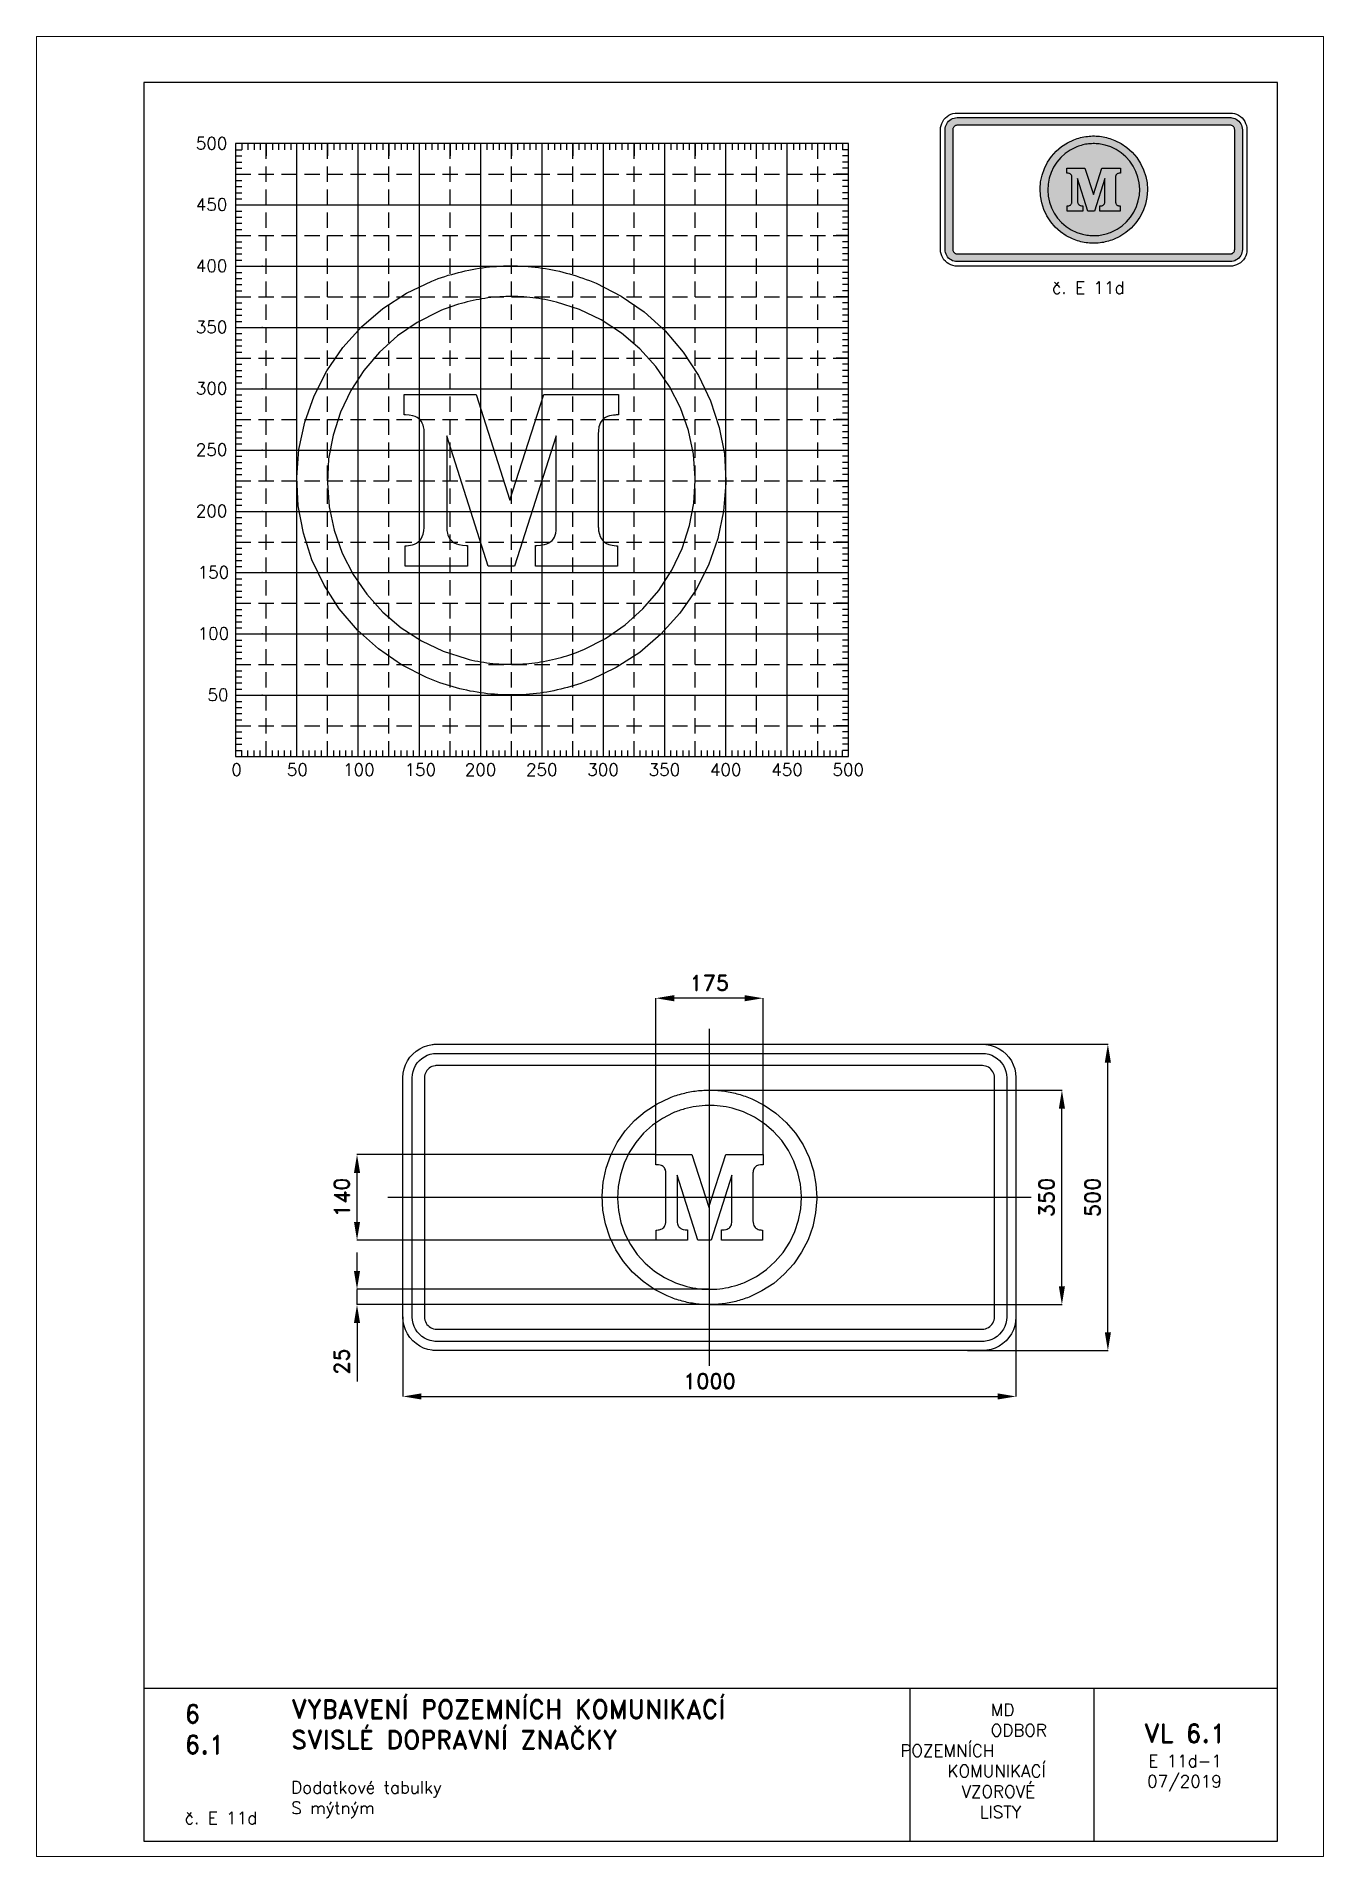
# Paper-space layout 'E 11d-1' of a CAD drawing. Header units: millimetres. Extents: x 0 to 210, y 0 to 297.
# The model-space entities are those that its viewports show. They can reach past a viewport. Long polylines and large blocks are cut down to what shows.
import ezdxf

# ---------------------------------------------------------------- set-up
doc = ezdxf.new("R2010")
doc.units = ezdxf.units.MM
doc.header["$LTSCALE"] = 5
doc.linetypes.add('ČERCHOVANÁX2', pattern=[2, 1, -0.5, 0, -0.5])
doc.linetypes.add('ČÁRKOVANÁX2', pattern=[1.5, 1, -0.5])
for name, color, linetype in [('Kóty', 2, 'Continuous'), ('Pomocná', 2, 'Continuous'), ('Rozpiska', 7, 'Continuous'), ('Značka', 7, 'Continuous')]:
    doc.layers.add(name, color=color, linetype=linetype)
doc.layers.add('Rámeček', color=6, linetype='Continuous', plot=False)
doc.styles.get("Standard").update_dxf_attribs({"font": 'romand.shx', "height": 25})
doc.dimstyles.get("Standard").update_dxf_attribs({"dimtxt": 25, "dimasz": 30, "dimexe": 0.18, "dimexo": 0.0625, "dimgap": 12.5, "dimtad": 1, "dimdec": 0, "dimzin": 0, "dimdsep": 46, "dimtxsty": 'Standard', "dimcen": 0.09, "dimadec": 0, "dimazin": 0, "dimtfac": 1, "dimtdec": 0, "dimtofl": 0, "dimtmove": 0, "dimatfit": 3, "dimfxl": 1, "dimtolj": 1, "dimtzin": 0, "dimarcsym": 0})

psp = doc.layouts.new('E 11d-1')

# ---------------------------------------------------------------- texts
at = {"layer": 'Pomocná', "char_height": 2, "attachment_point": 1}
for s, insert in [('\\pi1.41968;500', (24.59, 280.57)), ('\\pi1.41968;450', (24.59, 270.57)), ('\\pi1.41968;400', (24.59, 260.57)), ('\\pi1.41968;350', (24.59, 250.57)), ('\\pi1.41968;300', (24.59, 240.57)), ('\\pi1.41968;250', (24.59, 230.57)), ('\\pi1.41968;200', (24.59, 220.57)), ('\\pi1.70539;150', (24.59, 210.57)), ('\\pi1.70539;100', (24.59, 200.57)), ('\\pi3.32444;50', (24.59, 190.57)), ('\\pi2.6146;0', (29.18, 178.35)), ('\\pi1.66222;50', (39.19, 178.35)), ('\\pi0.85269;100', (49.18, 178.35)), ('\\pi0.85269;150', (59.21, 178.35)), ('\\pi0.70984;200', (69.18, 178.35)), ('\\pi0.70984;250', (79.17, 178.35)), ('\\pi0.70984;300', (89.16, 178.35)), ('\\pi0.70984;350', (99.18, 178.35)), ('\\pi0.70984;400', (109.17, 178.35)), ('\\pi0.70984;450', (119.18, 178.35)), ('\\pi0.70984;500', (129.17, 178.35))]:
    psp.add_mtext_dynamic_manual_height_columns(s, width=6.5625, gutter_width=100, heights=[0], dxfattribs=dict(at, insert=insert))
at = {"layer": 'Rozpiska', "color": 7, "attachment_point": 1}
for s, width, gutter_width, heights, insert, char_height in [('\\pi5.69048;č. E 11d', 25, 75, [0], (160, 257), 2), ('6', 149.0422, 100, [0], (24.17, 24.77), 3), ('{\\C6;VYBAVENÍ POZEMNÍCH KOMUNIKACÍ\\P}SVISLÉ DOPRAVNÍ ZNAČKY{\\H1.34524x; }', 149.0422, 100, [0], (41.56, 25.56), 3), ('\\pi14.7414;{\\C6;MD\\P\\pi2.36044;}ODBOR POZEMNÍCH{\\H1.57143x; }\\P\\pi7.69378;KOMUNIKACÍ{\\H1.5x; }\\P\\pi9.97949;{\\C6;VZOROVÉ\\H1.47619x; \\H0.67742x;\\P\\pi12.93187;LISTY\\H1.26984x; }', 33.1018, 100, [0], (140.95, 24.95), 2), ('\\pi1.03113;{\\H1.5x;\\C6;VL 6.1\\P\\pi1.74538;\\H0.66667x;E 11d-1\\H1.66666x; \\H0.6x;\\P\\pi1.5549;07/2019\\H1.80159x; }', 16.0623, 100, [0], (179.66, 21.61), 2), ('6.1', 149.0422, 100, [0], (24.17, 19.78), 3), ('{\\C6;Dodatkové tabulky\\P}S mýtným{\\H1.83333x; }', 149.0422, 100, [0], (41.56, 12.29), 2), ('{\\C6;č. E 11d}', 18.3305, 100, [2.67], (24.18, 7.3), 2)]:
    psp.add_mtext_dynamic_manual_height_columns(s, width=width, gutter_width=gutter_width, heights=heights, dxfattribs=dict(at, insert=insert, char_height=char_height))

msp = doc.modelspace()

# ---------------------------------------------------------------- blocks, each defined once
blk = doc.blocks.new('*D0')
at = {"layer": 'Defpoints', "color": 0, "transparency": 16777216}
for p in [(389.6, 250), (650, 250), (421.1, -250)]:
    blk.add_point(p, dxfattribs=at)
at = {"layer": 'Kóty', "color": 0, "lineweight": -2, "transparency": 16777216}
for p, q in [((389.7, 250), (650.2, 250)), ((650, -220), (650, 220)), ((421.2, -250), (650.2, -250))]:
    blk.add_line(p, q, dxfattribs=at)
at = {"layer": 'Kóty', "color": 0, "transparency": 16777216}
for points in [[(645, 220), (655, 220), (650, 250)], [(645, -220), (655, -220), (650, -250)]]:
    blk.add_solid(points, dxfattribs=at)
at = {"layer": 'Kóty', "color": 0, "transparency": 16777216, "insert": (625, 0), "char_height": 25, "attachment_point": 5, "rotation": 90}
blk.add_mtext('\\A1;500', dxfattribs=at)
blk = doc.blocks.new('*D1')
at = {"layer": 'Defpoints', "color": 0, "transparency": 16777216}
for p in [(-1, 175), (575, 175), (1, -175)]:
    blk.add_point(p, dxfattribs=at)
at = {"layer": 'Kóty', "color": 0, "lineweight": -2, "transparency": 16777216}
for p, q in [((-0.9, 175), (575.2, 175)), ((575, -145), (575, 145)), ((1.1, -175), (575.2, -175))]:
    blk.add_line(p, q, dxfattribs=at)
at = {"layer": 'Kóty', "color": 0, "transparency": 16777216}
for points in [[(570, 145), (580, 145), (575, 175)], [(570, -145), (580, -145), (575, -175)]]:
    blk.add_solid(points, dxfattribs=at)
at = {"layer": 'Kóty', "color": 0, "transparency": 16777216, "insert": (550, 0), "char_height": 25, "attachment_point": 5, "rotation": 90}
blk.add_mtext('\\A1;350', dxfattribs=at)
blk = doc.blocks.new('*D2')
at = {"layer": 'Defpoints', "color": 0, "transparency": 16777216}
for p in [(-575, 70), (-87.5, 70), (-86.7, -70)]:
    blk.add_point(p, dxfattribs=at)
at = {"layer": 'Kóty', "color": 0, "lineweight": -2, "transparency": 16777216}
for p, q in [((-87.5625, 70), (-575.18, 70)), ((-575, -40), (-575, 40)), ((-86.7625, -70), (-575.18, -70))]:
    blk.add_line(p, q, dxfattribs=at)
at = {"layer": 'Kóty', "color": 0, "transparency": 16777216}
for points in [[(-580, 40), (-570, 40), (-575, 70)], [(-580, -40), (-570, -40), (-575, -70)]]:
    blk.add_solid(points, dxfattribs=at)
at = {"layer": 'Kóty', "color": 0, "transparency": 16777216, "insert": (-600, 0), "char_height": 25, "attachment_point": 5, "rotation": 90}
blk.add_mtext('\\A1;140', dxfattribs=at)
blk = doc.blocks.new('*D3')
at = {"layer": 'Defpoints', "color": 0, "transparency": 16777216}
for p in [(-575, -175), (-0.8, -150), (1, -175)]:
    blk.add_point(p, dxfattribs=at)
at = {"layer": 'Kóty', "color": 0, "lineweight": -2, "transparency": 16777216}
for p, q in [((-575, -120), (-575, -90)), ((-0.9, -150), (-575.2, -150)), ((0.9, -175), (-575.2, -175)), ((-575, -205), (-575, -300.5))]:
    blk.add_line(p, q, dxfattribs=at)
at = {"layer": 'Kóty', "color": 0, "transparency": 16777216}
for points in [[(-580, -120), (-570, -120), (-575, -150)], [(-580, -205), (-570, -205), (-575, -175)]]:
    blk.add_solid(points, dxfattribs=at)
at = {"layer": 'Kóty', "color": 0, "transparency": 16777216, "insert": (-600, -267.8), "char_height": 25, "attachment_point": 5, "rotation": 90}
blk.add_mtext('\\A1;25', dxfattribs=at)
blk = doc.blocks.new('*D4')
at = {"layer": 'Defpoints', "color": 0, "transparency": 16777216}
for p in [(-87.5625, 325), (-87.5625, 70), (87.5, 70)]:
    blk.add_point(p, dxfattribs=at)
at = {"layer": 'Kóty', "color": 0, "lineweight": -2, "transparency": 16777216}
for p, q in [((-87.5625, 70.0625), (-87.5625, 325.18)), ((57.5, 325), (-57.5625, 325)), ((87.5, 70.0625), (87.5, 325.18))]:
    blk.add_line(p, q, dxfattribs=at)
at = {"layer": 'Kóty', "color": 0, "transparency": 16777216}
for points in [[(-57.5625, 330), (-57.5625, 320), (-87.5625, 325)], [(57.5, 330), (57.5, 320), (87.5, 325)]]:
    blk.add_solid(points, dxfattribs=at)
at = {"layer": 'Kóty', "color": 0, "transparency": 16777216, "insert": (-0.03125, 350), "char_height": 25, "attachment_point": 5}
blk.add_mtext('\\A1;175', dxfattribs=at)
blk = doc.blocks.new('*D5')
at = {"layer": 'Defpoints', "color": 0, "transparency": 16777216}
for p in [(-500, -195), (500, -195), (500, -324.778985)]:
    blk.add_point(p, dxfattribs=at)
at = {"layer": 'Kóty', "color": 0, "lineweight": -2, "transparency": 16777216}
for p, q in [((-500, -195.0625), (-500, -324.958985)), ((500, -195.0625), (500, -324.958985)), ((-470, -324.778985), (470, -324.778985))]:
    blk.add_line(p, q, dxfattribs=at)
at = {"layer": 'Kóty', "color": 0, "transparency": 16777216}
for points in [[(-470, -319.778985), (-470, -329.778985), (-500, -324.778985)], [(470, -319.778985), (470, -329.778985), (500, -324.778985)]]:
    blk.add_solid(points, dxfattribs=at)
at = {"layer": 'Kóty', "color": 0, "transparency": 16777216, "insert": (0, -299.778985), "char_height": 25, "attachment_point": 5}
blk.add_mtext('\\A1;1000', dxfattribs=at)

# ---------------------------------------------------------------- dimensions: what is measured, and where the dimension line sits
at = {"layer": 'Kóty'}
for base, p1, p2, picture, middle in [((-87.562, 325), (87.5, 70), (-87.562, 70), '*D4', (-0.031, 350)), ((500, -324.779), (-500, -195), (500, -195), '*D5', (0, -299.779))]:
    dim = msp.add_linear_dim(base=base, p1=p1, p2=p2, dimstyle='Standard', dxfattribs=at)
    dim.commit()
    dim.dimension.update_dxf_attribs({"geometry": picture, "text_midpoint": middle})
for base, p1, p2, picture, middle in [((650, 250), (421.122, -250), (389.599, 250), '*D0', (625, 0)), ((575, 175.018), (1.002, -175.018), (-1.003, 175.018), '*D1', (550, 0)), ((-575, 70), (-86.7, -70), (-87.5, 70), '*D2', (-600, 0)), ((-575, -175.018), (-0.82, -150.015), (1.002, -175.018), '*D3', (-600, -267.756))]:
    dim = msp.add_linear_dim(base=base, p1=p1, p2=p2, angle=90, dimstyle='Standard', dxfattribs=at)
    dim.commit()
    dim.dimension.update_dxf_attribs({"geometry": picture, "text_midpoint": middle})

# ---------------------------------------------------------------- linework, layer by layer
at = {"layer": 'Kóty'}
msp.add_lwpolyline([(-575, -175.018), (-575, -150.015)], dxfattribs=at)
at = {"layer": 'Značka', "color": 6, "linetype": 'ČERCHOVANÁX2', "ltscale": 5}
for points in [[(0, -275), (0, 275)], [(525, 0), (-525, 0)]]:
    msp.add_lwpolyline(points, dxfattribs=at)
at = {"layer": 'Značka', "color": 5}
for points in [[(-445, -250), (-445.2, -249.999), (-445.4, -249.998, -0.0321971), (-452.5, -249.501), (-459.5, -248.051), (-466.3, -245.769), (-472.6, -242.559), (-478.6, -238.607), (-483.9, -233.891), (-488.6, -228.554), (-492.6, -222.625), (-495.7, -216.258), (-498.1, -209.513), (-499.5, -202.53), (-500, -195.432), (-500, -195.216), (-500, -195), (-500, 195), (-500, 195.216), (-500, 195.432), (-499.5, 202.534), (-498.1, 209.513), (-495.8, 216.262), (-492.6, 222.625), (-488.6, 228.552), (-483.9, 233.891), (-478.6, 238.611), (-472.6, 242.559), (-466.3, 245.746), (-459.5, 248.051), (-452.5, 249.525, -0.0367405), (-445.4, 249.998), (-445.2, 249.999), (-445, 250), (445, 250), (445.2, 249.999), (445.4, 249.998, -0.0322046), (452.5, 249.501), (459.5, 248.051), (466.3, 245.769), (472.6, 242.559), (478.6, 238.607), (483.9, 233.891), (488.6, 228.554), (492.6, 222.625), (495.7, 216.258), (498.1, 209.513), (499.5, 202.53), (500, 195.432), (500, 195.216), (500, 195), (500, -195), (500, -195.216), (500, -195.432), (499.5, -202.534), (498.1, -209.513), (495.8, -216.262), (492.6, -222.625), (488.6, -228.552), (483.9, -233.891), (478.6, -238.611), (472.6, -242.559), (466.3, -245.746), (459.5, -248.051), (452.5, -249.525, -0.0367415), (445.4, -249.998), (445.2, -249.999), (445, -250), (-445, -250)], [(-445, -235), (-445.2, -235), (-445.3, -234.999, -0.0321908), (-450.5, -234.637), (-455.6, -233.582), (-460.5, -231.923), (-465.1, -229.589), (-469.4, -226.714), (-473.3, -223.284), (-476.7, -219.403), (-479.6, -215.091), (-481.9, -210.46), (-483.6, -205.555), (-484.7, -200.477), (-485, -195.314), (-485, -195.157), (-485, -195), (-485, 195), (-485, 195.157), (-485, 195.314), (-484.6, 200.479), (-483.6, 205.555), (-481.9, 210.464), (-479.6, 215.091), (-476.7, 219.402), (-473.3, 223.284), (-469.4, 226.717), (-465.1, 229.589), (-460.5, 231.906), (-455.6, 233.582), (-450.5, 234.654, -0.0367311), (-445.3, 234.999), (-445.2, 235), (-445, 235), (445, 235), (445.2, 235), (445.3, 234.999, -0.0321908), (450.5, 234.637), (455.6, 233.582), (460.5, 231.923), (465.1, 229.589), (469.4, 226.714), (473.3, 223.284), (476.7, 219.403), (479.6, 215.091), (481.9, 210.46), (483.6, 205.555), (484.7, 200.477), (485, 195.314), (485, 195.157), (485, 195), (485, -195), (485, -195.157), (485, -195.314), (484.6, -200.479), (483.6, -205.555), (481.9, -210.464), (479.6, -215.091), (476.7, -219.402), (473.3, -223.284), (469.4, -226.717), (465.1, -229.589), (460.5, -231.906), (455.6, -233.582), (450.5, -234.654, -0.0367341), (445.3, -234.999), (445.2, -235), (445, -235), (-445, -235)], [(-445, -215), (445, -215), (445.1, -215), (445.2, -214.999, 0.0321082), (447.7, -214.818), (450.3, -214.291), (452.7, -213.461), (455, -212.294), (457.2, -210.857), (459.1, -209.142), (460.9, -207.201), (462.3, -205.045), (463.5, -202.73), (464.3, -200.277), (464.8, -197.738), (465, -195.157), (465, -195.079), (465, -195), (465, 195), (465, 195.079), (465, 195.157), (464.8, 197.74), (464.3, 200.277), (463.5, 202.732), (462.3, 205.045), (460.9, 207.201), (459.1, 209.142), (457.2, 210.859), (455, 212.294), (452.7, 213.453), (450.3, 214.291), (447.7, 214.827), (445.2, 214.999), (445.1, 215), (445, 215), (-445, 215), (-445.1, 215), (-445.2, 214.999, 0.032114), (-447.7, 214.818), (-450.3, 214.291), (-452.7, 213.461), (-455, 212.294), (-457.2, 210.857), (-459.1, 209.142), (-460.9, 207.201), (-462.3, 205.045), (-463.5, 202.73), (-464.3, 200.277), (-464.8, 197.738), (-465, 195.157), (-465, 195.079), (-465, 195), (-465, -195), (-465, -195.079), (-465, -195.157), (-464.8, -197.74), (-464.3, -200.277), (-463.5, -202.732), (-462.3, -205.045), (-460.9, -207.201), (-459.1, -209.142), (-457.2, -210.859), (-455, -212.294), (-452.7, -213.453), (-450.3, -214.291), (-447.7, -214.827), (-445.2, -214.999), (-445.1, -215), (-445, -215)]]:
    msp.add_lwpolyline(points, format="xyb", dxfattribs=at)
at = {"layer": 'Značka', "color": 51}
for points in [[(175, 0), (175, -1.145), (175, -2.291), (173.2, -25.104), (168.4, -47.502), (160.9, -69.131), (150.4, -89.476), (137.5, -108.387), (122.1, -125.353), (104.8, -140.281), (85.5, -152.687), (64.9, -162.612, -0.0344288), (43.1, -169.615, -0.0344442), (20.6, -173.862, -0.034417), (-2.3, -174.985, -0.034405), (-25.1, -173.264, -0.0344186), (-47.5, -168.43, -0.0344289), (-69.1, -160.858), (-89.5, -150.396), (-108.4, -137.49), (-125.4, -122.113), (-140.3, -104.752), (-152.7, -85.509), (-162.6, -64.876), (-169.6, -43.077), (-173.9, -20.578), (-175, 2.291), (-173.3, 25.122), (-168.4, 47.502), (-160.9, 69.11), (-150.4, 89.476), (-137.5, 108.388), (-122.1, 125.353), (-104.8, 140.28), (-85.5, 152.687), (-64.9, 162.612, -0.0344276), (-43.1, 169.615, -0.0344054), (-20.6, 173.862, -0.0344177), (2.3, 174.985, -0.0344144), (25.1, 173.264, -0.0344364), (47.5, 168.43, -0.0344256), (69.1, 160.858), (89.5, 150.396), (108.4, 137.49), (125.4, 122.113), (140.3, 104.75), (152.7, 85.509), (162.6, 64.881), (169.6, 43.077), (173.8, 21.692), (175, 0)], [(175, 0), (175, -1.145), (175, -2.291), (173.2, -25.104), (168.4, -47.502), (160.9, -69.131), (150.4, -89.476), (137.5, -108.387), (122.1, -125.353), (104.8, -140.281), (85.5, -152.687), (64.9, -162.612, -0.0344288), (43.1, -169.615, -0.0344442), (20.6, -173.862, -0.034417), (-2.3, -174.985, -0.034405), (-25.1, -173.264, -0.0344186), (-47.5, -168.43, -0.0344289), (-69.1, -160.858), (-89.5, -150.396), (-108.4, -137.49), (-125.4, -122.113), (-140.3, -104.752), (-152.7, -85.509), (-162.6, -64.876), (-169.6, -43.077), (-173.9, -20.578), (-175, 2.291), (-173.3, 25.122), (-168.4, 47.502), (-160.9, 69.11), (-150.4, 89.476), (-137.5, 108.388), (-122.1, 125.353), (-104.8, 140.28), (-85.5, 152.687), (-64.9, 162.612, -0.0344276), (-43.1, 169.615, -0.0344054), (-20.6, 173.862, -0.0344177), (2.3, 174.985, -0.0344144), (25.1, 173.264, -0.0344364), (47.5, 168.43, -0.0344256), (69.1, 160.858), (89.5, 150.396), (108.4, 137.49), (125.4, 122.113), (140.3, 104.75), (152.7, 85.509), (162.6, 64.881), (169.6, 43.077), (173.8, 21.692), (175, 0)], [(150, 0), (150, 0.982), (150, 1.963), (148.5, 21.518), (144.4, 40.716), (137.9, 59.255), (128.9, 76.694), (117.8, 92.903), (104.7, 107.445), (89.8, 120.241), (73.3, 130.874), (55.6, 139.381), (36.9, 145.385, 0.0343999), (17.6, 149.025, 0.0344171), (-2, 149.987, 0.0344197), (-21.5, 148.512, 0.0344158), (-40.7, 144.368, 0.0344416), (-59.2, 137.878), (-76.7, 128.911), (-92.9, 117.848), (-107.4, 104.669), (-120.2, 89.787), (-130.9, 73.293), (-139.4, 55.608), (-145.4, 36.923), (-149, 17.638), (-150, -1.963), (-148.5, -21.533), (-144.4, -40.716), (-137.9, -59.237), (-128.9, -76.694), (-117.8, -92.904), (-104.7, -107.445), (-89.8, -120.24), (-73.3, -130.874), (-55.6, -139.382), (-36.9, -145.385, 0.0343953), (-17.6, -149.025, 0.0344156), (2, -149.987, 0.0344235), (21.5, -148.512, 0.0344165), (40.7, -144.368, 0.0344039), (59.2, -137.878), (76.7, -128.911), (92.9, -117.849), (107.4, -104.669), (120.2, -89.786), (130.9, -73.293), (139.4, -55.613), (145.4, -36.923), (148.9, -18.593), (150, 0)], [(-18.8, -70), (-52.6, 36.395), (-52.6, -37.822), (-52.6, -38.295), (-52.6, -38.769), (-52.5, -40.904), (-52.1, -43.013), (-51.7, -44.675), (-51, -46.26), (-50.2, -47.623), (-49.2, -48.846), (-48, -49.916), (-46.6, -50.798), (-44.8, -51.669), (-42.9, -52.289), (-39.8, -52.899), (-36.7, -53.115), (-36.2, -53.125), (-35.7, -53.133), (-35.7, -70), (-86.7, -70), (-86.7, -53.262), (-86.1, -53.262), (-85.6, -53.256), (-83.9, -53.164), (-82.2, -52.935), (-80.7, -52.591), (-79.1, -52.08), (-77.4, -51.27), (-75.9, -50.192), (-74.6, -48.964), (-73.5, -47.542), (-72.6, -45.722), (-71.9, -43.773), (-71.3, -41.165), (-71, -38.508), (-71, -38.1), (-71, -37.692), (-71, 37.563), (-71, 38.01), (-71, 38.457), (-71.1, 40.003), (-71.2, 41.543), (-71.4, 42.571), (-71.6, 43.591), (-72, 45.205), (-72.6, 46.753), (-73.4, 48.117), (-74.4, 49.345), (-75.6, 50.44), (-76.9, 51.332), (-78.5, 52.116), (-80.3, 52.674), (-83.3, 53.243), (-86.4, 53.398), (-86.9, 53.398), (-87.5, 53.392), (-87.5, 70), (-28.8, 70), (-1.1, -16.089), (26.5, 70), (87.5, 70), (87.5, 53.392), (86.9, 53.397), (86.4, 53.398, 0.0259057), (83.3, 53.243), (80.2, 52.674), (78.5, 52.121), (76.8, 51.332), (75.5, 50.439), (74.3, 49.345), (73.3, 48.117), (72.6, 46.753), (71.9, 45.205), (71.5, 43.591), (71.3, 42.571), (71.1, 41.543), (71, 40.003), (70.9, 38.457), (70.9, 38.01), (70.9, 37.563), (70.9, -37.692), (70.9, -38.1), (71, -38.508), (71.2, -41.167), (71.8, -43.773), (72.5, -45.724), (73.5, -47.542), (74.6, -48.963), (75.8, -50.192), (77.6, -51.396), (79.6, -52.258), (80.9, -52.653), (82.2, -52.935), (83.9, -53.165), (85.6, -53.256), (86.1, -53.262), (86.6, -53.262), (86.6, -70), (19.7, -70), (19.7, -53.133), (20.2, -53.128), (20.8, -53.12), (23.9, -52.92), (27, -52.325), (28.9, -51.719), (30.7, -50.849), (32.1, -49.97), (33.2, -48.904), (34.3, -47.684), (35.1, -46.323), (35.7, -44.739), (36.2, -43.078), (36.6, -40.968), (36.7, -38.834), (36.7, -38.36), (36.7, -37.887), (36.7, 36.33), (2.6, -70), (-18.8, -70)]]:
    msp.add_lwpolyline(points, format="xyb", dxfattribs=at)

msp.set_redraw_order([(e.dxf.handle, doc.entitydb.next_handle()) for e in msp.query("TEXT MTEXT ATTDEF DIMENSION ARC_DIMENSION")])  # texts and dimensions are drawn at this point

# ---------------------------------------------------------------- hatches: boundary and pattern name
at = {"layer": 'Značka'}
h = psp.add_hatch(color=249, dxfattribs=at)
h.dxf.hatch_style = 1
edge = h.paths.add_edge_path()
edge.add_line((150.25, 260.25), (150.24, 260.25))
edge.add_line((150.24, 260.25), (150.23, 260.25))
edge.add_arc((150.25, 262.28), 2.03, 262.3302, 269.7053, ccw=False)
edge.add_line((149.97, 260.27), (149.72, 260.32))
edge.add_line((149.72, 260.32), (149.47, 260.4))
edge.add_line((149.47, 260.4), (149.24, 260.52))
edge.add_line((149.24, 260.52), (149.03, 260.66))
edge.add_line((149.03, 260.66), (148.83, 260.84))
edge.add_line((148.83, 260.84), (148.66, 261.03))
edge.add_line((148.66, 261.03), (148.52, 261.25))
edge.add_line((148.52, 261.25), (148.4, 261.48))
edge.add_line((148.4, 261.48), (148.32, 261.72))
edge.add_line((148.32, 261.72), (148.26, 261.98))
edge.add_line((148.26, 261.98), (148.25, 262.23))
edge.add_line((148.25, 262.23), (148.25, 262.24))
edge.add_line((148.25, 262.24), (148.25, 262.25))
edge.add_line((148.25, 262.25), (148.25, 281.75))
edge.add_line((148.25, 281.75), (148.25, 281.76))
edge.add_line((148.25, 281.76), (148.25, 281.77))
edge.add_line((148.25, 281.77), (148.27, 282.02))
edge.add_line((148.27, 282.02), (148.32, 282.28))
edge.add_line((148.32, 282.28), (148.4, 282.52))
edge.add_line((148.4, 282.52), (148.52, 282.75))
edge.add_line((148.52, 282.75), (148.66, 282.97))
edge.add_line((148.66, 282.97), (148.83, 283.16))
edge.add_line((148.83, 283.16), (149.03, 283.34))
edge.add_line((149.03, 283.34), (149.24, 283.48))
edge.add_line((149.24, 283.48), (149.47, 283.6))
edge.add_line((149.47, 283.6), (149.72, 283.68))
edge.add_line((149.72, 283.68), (149.97, 283.73))
edge.add_line((149.97, 283.73), (150.23, 283.75))
edge.add_line((150.23, 283.75), (150.24, 283.75))
edge.add_line((150.24, 283.75), (150.25, 283.75))
edge.add_line((150.25, 283.75), (194.75, 283.75))
edge.add_line((194.75, 283.75), (194.76, 283.75))
edge.add_line((194.76, 283.75), (194.76, 283.75))
edge.add_arc((194.75, 281.72), 2.03, 82.3302, 89.7053, ccw=False)
edge.add_line((195.02, 283.73), (195.28, 283.68))
edge.add_line((195.28, 283.68), (195.52, 283.6))
edge.add_line((195.52, 283.6), (195.75, 283.48))
edge.add_line((195.75, 283.48), (195.97, 283.34))
edge.add_line((195.97, 283.34), (196.16, 283.16))
edge.add_line((196.16, 283.16), (196.33, 282.97))
edge.add_line((196.33, 282.97), (196.48, 282.75))
edge.add_line((196.48, 282.75), (196.59, 282.52))
edge.add_line((196.59, 282.52), (196.68, 282.28))
edge.add_line((196.68, 282.28), (196.73, 282.02))
edge.add_line((196.73, 282.02), (196.75, 281.77))
edge.add_line((196.75, 281.77), (196.75, 281.76))
edge.add_line((196.75, 281.76), (196.75, 281.75))
edge.add_line((196.75, 281.75), (196.75, 262.25))
edge.add_line((196.75, 262.25), (196.75, 262.24))
edge.add_line((196.75, 262.24), (196.75, 262.23))
edge.add_line((196.75, 262.23), (196.73, 261.98))
edge.add_line((196.73, 261.98), (196.68, 261.72))
edge.add_line((196.68, 261.72), (196.59, 261.48))
edge.add_line((196.59, 261.48), (196.48, 261.25))
edge.add_line((196.48, 261.25), (196.33, 261.03))
edge.add_line((196.33, 261.03), (196.16, 260.84))
edge.add_line((196.16, 260.84), (195.97, 260.66))
edge.add_line((195.97, 260.66), (195.75, 260.52))
edge.add_line((195.75, 260.52), (195.52, 260.4))
edge.add_line((195.52, 260.4), (195.28, 260.32))
edge.add_line((195.28, 260.32), (195.02, 260.27))
edge.add_line((195.02, 260.27), (194.76, 260.25))
edge.add_line((194.76, 260.25), (194.76, 260.25))
edge.add_line((194.76, 260.25), (194.75, 260.25))
edge.add_line((194.75, 260.25), (150.25, 260.25))
h.paths.add_polyline_path([(150.25, 261.5), (194.75, 261.5), (194.75, 261.5), (194.85, 261.51), (194.95, 261.53), (195.04, 261.56), (195.12, 261.6), (195.21, 261.66), (195.28, 261.72), (195.34, 261.79), (195.4, 261.87), (195.44, 261.96), (195.47, 262.05), (195.49, 262.15), (195.5, 262.24), (195.5, 262.25), (195.5, 262.25), (195.5, 281.75), (195.5, 281.75), (195.5, 281.76), (195.49, 281.85), (195.47, 281.95), (195.44, 282.04), (195.4, 282.13), (195.34, 282.21), (195.28, 282.28), (195.21, 282.34), (195.12, 282.4), (195.04, 282.44), (194.95, 282.47), (194.85, 282.49), (194.75, 282.5), (194.75, 282.5), (150.25, 282.5), (150.24, 282.5), (150.14, 282.49), (150.05, 282.47), (149.96, 282.44), (149.87, 282.4), (149.79, 282.34), (149.72, 282.28), (149.65, 282.21), (149.6, 282.13), (149.56, 282.04), (149.52, 281.95), (149.5, 281.85), (149.5, 281.76), (149.5, 281.75), (149.5, 281.75), (149.5, 262.25), (149.5, 262.25), (149.5, 262.24), (149.5, 262.15), (149.52, 262.05), (149.56, 261.96), (149.6, 261.87), (149.65, 261.79), (149.72, 261.72), (149.79, 261.66), (149.87, 261.6), (149.96, 261.56), (150.05, 261.53), (150.14, 261.51), (150.24, 261.5)], flags=16)
h = psp.add_hatch(color=249, dxfattribs=at)
h.dxf.hatch_style = 1
edge = h.paths.add_edge_path()
edge.add_line((181.25, 272), (181.25, 271.94))
edge.add_line((181.25, 271.94), (181.25, 271.89))
edge.add_line((181.25, 271.89), (181.16, 270.74))
edge.add_line((181.16, 270.74), (180.92, 269.62))
edge.add_line((180.92, 269.62), (180.54, 268.54))
edge.add_line((180.54, 268.54), (180.02, 267.53))
edge.add_line((180.02, 267.53), (179.37, 266.58))
edge.add_line((179.37, 266.58), (178.6, 265.73))
edge.add_line((178.6, 265.73), (177.74, 264.99))
edge.add_line((177.74, 264.99), (176.77, 264.37))
edge.add_line((176.77, 264.37), (175.74, 263.87))
edge.add_arc((172.66, 271.6), 8.32, 283.8653, 291.7527, ccw=False)
edge.add_arc((172.55, 271.57), 8.32, 276.7437, 284.6346, ccw=False)
edge.add_arc((172.55, 271.59), 8.34, 268.8652, 276.7498, ccw=False)
edge.add_arc((172.44, 271.57), 8.32, 261.7424, 269.6243, ccw=False)
edge.add_arc((172.44, 271.58), 8.33, 253.8796, 261.7646, ccw=False)
edge.add_arc((172.33, 271.6), 8.32, 246.7379, 254.6253, ccw=False)
edge.add_line((169.04, 263.96), (168.02, 264.48))
edge.add_line((168.02, 264.48), (167.08, 265.13))
edge.add_line((167.08, 265.13), (166.23, 265.89))
edge.add_line((166.23, 265.89), (165.48, 266.76))
edge.add_line((165.48, 266.76), (164.86, 267.72))
edge.add_line((164.86, 267.72), (164.37, 268.76))
edge.add_line((164.37, 268.76), (164.02, 269.85))
edge.add_line((164.02, 269.85), (163.8, 270.97))
edge.add_line((163.8, 270.97), (163.75, 272.11))
edge.add_line((163.75, 272.11), (163.83, 273.26))
edge.add_line((163.83, 273.26), (164.08, 274.38))
edge.add_line((164.08, 274.38), (164.45, 275.46))
edge.add_line((164.45, 275.46), (164.98, 276.47))
edge.add_line((164.98, 276.47), (165.62, 277.42))
edge.add_line((165.62, 277.42), (166.39, 278.27))
edge.add_line((166.39, 278.27), (167.26, 279.01))
edge.add_line((167.26, 279.01), (168.22, 279.63))
edge.add_line((168.22, 279.63), (169.25, 280.13))
edge.add_arc((172.34, 272.4), 8.32, 103.8655, 111.7526, ccw=False)
edge.add_arc((172.45, 272.42), 8.33, 96.7481, 104.6301, ccw=False)
edge.add_arc((172.45, 272.41), 8.34, 88.8651, 96.7499, ccw=False)
edge.add_arc((172.56, 272.43), 8.31, 81.7413, 89.6254, ccw=False)
edge.add_arc((172.56, 272.42), 8.33, 73.8776, 81.7667, ccw=False)
edge.add_arc((172.67, 272.4), 8.32, 66.7383, 74.6249, ccw=False)
edge.add_line((175.95, 280.04), (176.97, 279.52))
edge.add_line((176.97, 279.52), (177.92, 278.87))
edge.add_line((177.92, 278.87), (178.77, 278.11))
edge.add_line((178.77, 278.11), (179.51, 277.24))
edge.add_line((179.51, 277.24), (180.13, 276.28))
edge.add_line((180.13, 276.28), (180.63, 275.24))
edge.add_line((180.63, 275.24), (180.98, 274.15))
edge.add_line((180.98, 274.15), (181.19, 273.08))
edge.add_line((181.19, 273.08), (181.25, 272))
h = psp.add_hatch(color=50, dxfattribs=at)
h.dxf.hatch_style = 1
edge = h.paths.add_edge_path()
edge.add_line((180, 272), (180, 272.05))
edge.add_line((180, 272.05), (180, 272.1))
edge.add_line((180, 272.1), (179.92, 273.08))
edge.add_line((179.92, 273.08), (179.72, 274.04))
edge.add_line((179.72, 274.04), (179.39, 274.96))
edge.add_line((179.39, 274.96), (178.94, 275.83))
edge.add_line((178.94, 275.83), (178.39, 276.65))
edge.add_line((178.39, 276.65), (177.73, 277.37))
edge.add_line((177.73, 277.37), (176.99, 278.01))
edge.add_line((176.99, 278.01), (176.16, 278.54))
edge.add_line((176.16, 278.54), (175.28, 278.97))
edge.add_line((175.28, 278.97), (174.34, 279.27))
edge.add_arc((172.54, 272.36), 7.15, 75.379, 83.2598)
edge.add_arc((172.54, 272.37), 7.14, 83.2477, 91.1324)
edge.add_arc((172.45, 272.39), 7.11, 90.383, 98.2683)
edge.add_arc((172.45, 272.36), 7.14, 98.2373, 106.1217)
edge.add_arc((172.36, 272.35), 7.12, 105.3863, 113.2766)
edge.add_line((169.54, 278.89), (168.66, 278.45))
edge.add_line((168.66, 278.45), (167.85, 277.89))
edge.add_line((167.85, 277.89), (167.13, 277.23))
edge.add_line((167.13, 277.23), (166.49, 276.49))
edge.add_line((166.49, 276.49), (165.95, 275.66))
edge.add_line((165.95, 275.66), (165.53, 274.78))
edge.add_line((165.53, 274.78), (165.23, 273.85))
edge.add_line((165.23, 273.85), (165.05, 272.88))
edge.add_line((165.05, 272.88), (165, 271.9))
edge.add_line((165, 271.9), (165.07, 270.92))
edge.add_line((165.07, 270.92), (165.28, 269.96))
edge.add_line((165.28, 269.96), (165.6, 269.04))
edge.add_line((165.6, 269.04), (166.05, 268.17))
edge.add_line((166.05, 268.17), (166.61, 267.35))
edge.add_line((166.61, 267.35), (167.26, 266.63))
edge.add_line((167.26, 266.63), (168.01, 265.99))
edge.add_line((168.01, 265.99), (168.83, 265.46))
edge.add_line((168.83, 265.46), (169.72, 265.03))
edge.add_line((169.72, 265.03), (170.65, 264.73))
edge.add_arc((172.46, 271.65), 7.15, 255.3796, 263.2593)
edge.add_arc((172.46, 271.64), 7.14, 263.2479, 271.1323)
edge.add_arc((172.55, 271.61), 7.11, 270.3826, 278.2688)
edge.add_arc((172.55, 271.64), 7.14, 278.2372, 286.1218)
edge.add_arc((172.64, 271.66), 7.13, 285.3906, 293.2723)
edge.add_line((175.46, 265.11), (176.33, 265.55))
edge.add_line((176.33, 265.55), (177.14, 266.11))
edge.add_line((177.14, 266.11), (177.87, 266.77))
edge.add_line((177.87, 266.77), (178.51, 267.51))
edge.add_line((178.51, 267.51), (179.04, 268.34))
edge.add_line((179.04, 268.34), (179.47, 269.22))
edge.add_line((179.47, 269.22), (179.77, 270.15))
edge.add_line((179.77, 270.15), (179.94, 271.07))
edge.add_line((179.94, 271.07), (180, 272))
h = psp.add_hatch(color=249, dxfattribs=at)
h.dxf.hatch_style = 1
edge = h.paths.add_edge_path()
edge.add_line((171.56, 268.5), (169.87, 273.82))
edge.add_line((169.87, 273.82), (169.87, 270.11))
edge.add_line((169.87, 270.11), (169.87, 270.09))
edge.add_line((169.87, 270.09), (169.87, 270.06))
edge.add_line((169.87, 270.06), (169.87, 269.95))
edge.add_line((169.87, 269.95), (169.89, 269.85))
edge.add_line((169.89, 269.85), (169.91, 269.77))
edge.add_line((169.91, 269.77), (169.95, 269.69))
edge.add_line((169.95, 269.69), (169.99, 269.62))
edge.add_line((169.99, 269.62), (170.04, 269.56))
edge.add_line((170.04, 269.56), (170.1, 269.5))
edge.add_line((170.1, 269.5), (170.17, 269.46))
edge.add_line((170.17, 269.46), (170.26, 269.42))
edge.add_line((170.26, 269.42), (170.35, 269.39))
edge.add_line((170.35, 269.39), (170.51, 269.36))
edge.add_line((170.51, 269.36), (170.66, 269.34))
edge.add_line((170.66, 269.34), (170.69, 269.34))
edge.add_line((170.69, 269.34), (170.71, 269.34))
edge.add_line((170.71, 269.34), (170.71, 268.5))
edge.add_line((170.71, 268.5), (168.16, 268.5))
edge.add_line((168.16, 268.5), (168.16, 269.34))
edge.add_line((168.16, 269.34), (168.19, 269.34))
edge.add_line((168.19, 269.34), (168.22, 269.34))
edge.add_line((168.22, 269.34), (168.3, 269.34))
edge.add_line((168.3, 269.34), (168.39, 269.35))
edge.add_line((168.39, 269.35), (168.46, 269.37))
edge.add_line((168.46, 269.37), (168.54, 269.4))
edge.add_line((168.54, 269.4), (168.63, 269.44))
edge.add_line((168.63, 269.44), (168.7, 269.49))
edge.add_line((168.7, 269.49), (168.77, 269.55))
edge.add_line((168.77, 269.55), (168.82, 269.62))
edge.add_line((168.82, 269.62), (168.87, 269.71))
edge.add_line((168.87, 269.71), (168.9, 269.81))
edge.add_line((168.9, 269.81), (168.93, 269.94))
edge.add_line((168.93, 269.94), (168.95, 270.07))
edge.add_line((168.95, 270.07), (168.95, 270.1))
edge.add_line((168.95, 270.1), (168.95, 270.12))
edge.add_line((168.95, 270.12), (168.95, 273.88))
edge.add_line((168.95, 273.88), (168.95, 273.9))
edge.add_line((168.95, 273.9), (168.95, 273.92))
edge.add_line((168.95, 273.92), (168.94, 274))
edge.add_line((168.94, 274), (168.94, 274.08))
edge.add_line((168.94, 274.08), (168.93, 274.13))
edge.add_line((168.93, 274.13), (168.92, 274.18))
edge.add_line((168.92, 274.18), (168.9, 274.26))
edge.add_line((168.9, 274.26), (168.87, 274.34))
edge.add_line((168.87, 274.34), (168.83, 274.41))
edge.add_line((168.83, 274.41), (168.78, 274.47))
edge.add_line((168.78, 274.47), (168.72, 274.52))
edge.add_line((168.72, 274.52), (168.65, 274.57))
edge.add_line((168.65, 274.57), (168.57, 274.61))
edge.add_line((168.57, 274.61), (168.48, 274.63))
edge.add_line((168.48, 274.63), (168.33, 274.66))
edge.add_line((168.33, 274.66), (168.18, 274.67))
edge.add_line((168.18, 274.67), (168.15, 274.67))
edge.add_line((168.15, 274.67), (168.12, 274.67))
edge.add_line((168.12, 274.67), (168.12, 275.5))
edge.add_line((168.12, 275.5), (171.06, 275.5))
edge.add_line((171.06, 275.5), (172.44, 271.2))
edge.add_line((172.44, 271.2), (173.82, 275.5))
edge.add_line((173.82, 275.5), (176.87, 275.5))
edge.add_line((176.87, 275.5), (176.87, 274.67))
edge.add_line((176.87, 274.67), (176.84, 274.67))
edge.add_line((176.84, 274.67), (176.82, 274.67))
edge.add_arc((176.82, 273.17), 1.5, 89.8945, 95.8303)
edge.add_line((176.66, 274.66), (176.51, 274.63))
edge.add_line((176.51, 274.63), (176.42, 274.61))
edge.add_line((176.42, 274.61), (176.34, 274.57))
edge.add_line((176.34, 274.57), (176.27, 274.52))
edge.add_line((176.27, 274.52), (176.21, 274.47))
edge.add_line((176.21, 274.47), (176.16, 274.41))
edge.add_line((176.16, 274.41), (176.13, 274.34))
edge.add_line((176.13, 274.34), (176.09, 274.26))
edge.add_line((176.09, 274.26), (176.07, 274.18))
edge.add_line((176.07, 274.18), (176.06, 274.13))
edge.add_line((176.06, 274.13), (176.05, 274.08))
edge.add_line((176.05, 274.08), (176.05, 274))
edge.add_line((176.05, 274), (176.04, 273.92))
edge.add_line((176.04, 273.92), (176.04, 273.9))
edge.add_line((176.04, 273.9), (176.04, 273.88))
edge.add_line((176.04, 273.88), (176.04, 270.12))
edge.add_line((176.04, 270.12), (176.04, 270.1))
edge.add_line((176.04, 270.1), (176.05, 270.07))
edge.add_line((176.05, 270.07), (176.06, 269.94))
edge.add_line((176.06, 269.94), (176.09, 269.81))
edge.add_line((176.09, 269.81), (176.12, 269.71))
edge.add_line((176.12, 269.71), (176.17, 269.62))
edge.add_line((176.17, 269.62), (176.23, 269.55))
edge.add_line((176.23, 269.55), (176.29, 269.49))
edge.add_line((176.29, 269.49), (176.38, 269.43))
edge.add_line((176.38, 269.43), (176.48, 269.39))
edge.add_line((176.48, 269.39), (176.54, 269.37))
edge.add_line((176.54, 269.37), (176.61, 269.35))
edge.add_line((176.61, 269.35), (176.69, 269.34))
edge.add_line((176.69, 269.34), (176.78, 269.34))
edge.add_line((176.78, 269.34), (176.8, 269.34))
edge.add_line((176.8, 269.34), (176.83, 269.34))
edge.add_line((176.83, 269.34), (176.83, 268.5))
edge.add_line((176.83, 268.5), (173.48, 268.5))
edge.add_line((173.48, 268.5), (173.48, 269.34))
edge.add_line((173.48, 269.34), (173.51, 269.34))
edge.add_line((173.51, 269.34), (173.54, 269.34))
edge.add_line((173.54, 269.34), (173.69, 269.35))
edge.add_line((173.69, 269.35), (173.85, 269.38))
edge.add_line((173.85, 269.38), (173.94, 269.41))
edge.add_line((173.94, 269.41), (174.03, 269.46))
edge.add_line((174.03, 269.46), (174.1, 269.5))
edge.add_line((174.1, 269.5), (174.16, 269.55))
edge.add_line((174.16, 269.55), (174.21, 269.62))
edge.add_line((174.21, 269.62), (174.25, 269.68))
edge.add_line((174.25, 269.68), (174.28, 269.76))
edge.add_line((174.28, 269.76), (174.31, 269.85))
edge.add_line((174.31, 269.85), (174.33, 269.95))
edge.add_line((174.33, 269.95), (174.33, 270.06))
edge.add_line((174.33, 270.06), (174.33, 270.08))
edge.add_line((174.33, 270.08), (174.33, 270.11))
edge.add_line((174.33, 270.11), (174.33, 273.82))
edge.add_line((174.33, 273.82), (172.63, 268.5))
edge.add_line((172.63, 268.5), (171.56, 268.5))

# ---------------------------------------------------------------- linework, layer by layer
psp.add_line((32.5, 179.5), (37.5, 179.5))
at = {"layer": 'Pomocná'}
for p, q in [((33.5, 279.5), (33.5, 278.5)), ((34.5, 279.5), (34.5, 278.5)), ((35.5, 279.5), (35.5, 278.5)), ((36.5, 279.5), (36.5, 278.5)), ((37.5, 279.5), (37.5, 277.5)), ((38.5, 279.5), (38.5, 278.5)), ((39.5, 279.5), (39.5, 278.5)), ((40.5, 279.5), (40.5, 278.5)), ((41.5, 279.5), (41.5, 278.5)), ((43.5, 279.5), (43.5, 278.5)), ((44.5, 279.5), (44.5, 278.5)), ((45.5, 279.5), (45.5, 278.5)), ((46.5, 279.5), (46.5, 278.5)), ((47.5, 279.5), (47.5, 277.5)), ((48.5, 279.5), (48.5, 278.5)), ((49.5, 279.5), (49.5, 278.5)), ((50.5, 279.5), (50.5, 278.5)), ((51.5, 279.5), (51.5, 278.5)), ((53.5, 279.5), (53.5, 278.5)), ((54.5, 279.5), (54.5, 278.5)), ((55.5, 279.5), (55.5, 278.5)), ((56.5, 279.5), (56.5, 278.5)), ((57.5, 279.5), (57.5, 277.5)), ((58.5, 279.5), (58.5, 278.5)), ((59.5, 279.5), (59.5, 278.5)), ((60.5, 279.5), (60.5, 278.5)), ((61.5, 279.5), (61.5, 278.5)), ((63.5, 279.5), (63.5, 278.5)), ((64.5, 279.5), (64.5, 278.5)), ((65.5, 279.5), (65.5, 278.5)), ((66.5, 279.5), (66.5, 278.5)), ((67.5, 279.5), (67.5, 277.5)), ((68.5, 279.5), (68.5, 278.5)), ((69.5, 279.5), (69.5, 278.5)), ((70.5, 279.5), (70.5, 278.5)), ((71.5, 279.5), (71.5, 278.5)), ((73.5, 279.5), (73.5, 278.5)), ((74.5, 279.5), (74.5, 278.5)), ((75.5, 279.5), (75.5, 278.5)), ((76.5, 279.5), (76.5, 278.5)), ((77.5, 279.5), (77.5, 277.5)), ((78.5, 279.5), (78.5, 278.5)), ((79.5, 279.5), (79.5, 278.5)), ((80.5, 279.5), (80.5, 278.5)), ((81.5, 279.5), (81.5, 278.5)), ((83.5, 279.5), (83.5, 278.5)), ((84.5, 279.5), (84.5, 278.5)), ((85.5, 279.5), (85.5, 278.5)), ((86.5, 279.5), (86.5, 278.5)), ((87.5, 279.5), (87.5, 277.5)), ((88.5, 279.5), (88.5, 278.5)), ((89.5, 279.5), (89.5, 278.5)), ((90.5, 279.5), (90.5, 278.5)), ((91.5, 279.5), (91.5, 278.5)), ((93.5, 279.5), (93.5, 278.5)), ((94.5, 279.5), (94.5, 278.5)), ((95.5, 279.5), (95.5, 278.5)), ((96.5, 279.5), (96.5, 278.5)), ((97.5, 279.5), (97.5, 277.5)), ((98.5, 279.5), (98.5, 278.5)), ((99.5, 279.5), (99.5, 278.5)), ((100.5, 279.5), (100.5, 278.5)), ((101.5, 279.5), (101.5, 278.5)), ((103.5, 279.5), (103.5, 278.5)), ((104.5, 279.5), (104.5, 278.5)), ((105.5, 279.5), (105.5, 278.5)), ((106.5, 279.5), (106.5, 278.5)), ((107.5, 279.5), (107.5, 277.5)), ((108.5, 279.5), (108.5, 278.5)), ((109.5, 279.5), (109.5, 278.5)), ((110.5, 279.5), (110.5, 278.5)), ((111.5, 279.5), (111.5, 278.5)), ((113.5, 279.5), (113.5, 278.5)), ((114.5, 279.5), (114.5, 278.5)), ((115.5, 279.5), (115.5, 278.5)), ((116.5, 279.5), (116.5, 278.5)), ((118.5, 279.5), (118.5, 278.5)), ((119.5, 279.5), (119.5, 278.5)), ((120.5, 279.5), (120.5, 278.5)), ((121.5, 279.5), (121.5, 278.5)), ((123.5, 279.5), (123.5, 278.5)), ((124.5, 279.5), (124.5, 278.5)), ((125.5, 279.5), (125.5, 278.5)), ((126.5, 279.5), (126.5, 278.5)), ((128.5, 279.5), (128.5, 278.5)), ((129.5, 279.5), (129.5, 278.5)), ((130.5, 279.5), (130.5, 278.5)), ((131.5, 279.5), (131.5, 278.5)), ((32.5, 278.5), (33.5, 278.5)), ((32.5, 277.5), (33.5, 277.5)), ((32.5, 276.5), (33.5, 276.5)), ((132.5, 278.5), (131.5, 278.5)), ((132.5, 277.5), (131.5, 277.5)), ((132.5, 276.5), (131.5, 276.5)), ((32.5, 275.5), (33.5, 275.5)), ((32.5, 274.5), (34.5, 274.5)), ((32.5, 273.5), (33.5, 273.5)), ((132.5, 274.5), (130.5, 274.5)), ((132.5, 275.5), (131.5, 275.5)), ((132.5, 273.5), (131.5, 273.5)), ((32.5, 272.5), (33.5, 272.5)), ((32.5, 271.5), (33.5, 271.5)), ((32.5, 270.5), (33.5, 270.5)), ((132.5, 272.5), (131.5, 272.5)), ((132.5, 271.5), (131.5, 271.5)), ((132.5, 270.5), (131.5, 270.5)), ((32.5, 268.5), (33.5, 268.5)), ((32.5, 267.5), (33.5, 267.5)), ((132.5, 268.5), (131.5, 268.5)), ((132.5, 267.5), (131.5, 267.5)), ((32.5, 266.5), (33.5, 266.5)), ((32.5, 265.5), (33.5, 265.5)), ((32.5, 264.5), (34.5, 264.5)), ((132.5, 264.5), (130.5, 264.5)), ((132.5, 266.5), (131.5, 266.5)), ((132.5, 265.5), (131.5, 265.5)), ((32.5, 263.5), (33.5, 263.5)), ((32.5, 262.5), (33.5, 262.5)), ((32.5, 261.5), (33.5, 261.5)), ((132.5, 263.5), (131.5, 263.5)), ((132.5, 262.5), (131.5, 262.5)), ((132.5, 261.5), (131.5, 261.5)), ((32.5, 260.5), (33.5, 260.5)), ((32.5, 258.5), (33.5, 258.5)), ((132.5, 260.5), (131.5, 260.5)), ((132.5, 258.5), (131.5, 258.5)), ((32.5, 257.5), (33.5, 257.5)), ((32.5, 256.5), (33.5, 256.5)), ((32.5, 255.5), (33.5, 255.5)), ((132.5, 257.5), (131.5, 257.5)), ((132.5, 256.5), (131.5, 256.5)), ((132.5, 255.5), (131.5, 255.5)), ((32.5, 254.5), (34.5, 254.5)), ((32.5, 253.5), (33.5, 253.5)), ((32.5, 252.5), (33.5, 252.5)), ((132.5, 254.5), (130.5, 254.5)), ((132.5, 253.5), (131.5, 253.5)), ((132.5, 252.5), (131.5, 252.5)), ((32.5, 251.5), (33.5, 251.5)), ((32.5, 250.5), (33.5, 250.5)), ((132.5, 251.5), (131.5, 251.5)), ((132.5, 250.5), (131.5, 250.5)), ((32.5, 248.5), (33.5, 248.5)), ((32.5, 247.5), (33.5, 247.5)), ((132.5, 248.5), (131.5, 248.5)), ((132.5, 247.5), (131.5, 247.5)), ((32.5, 246.5), (33.5, 246.5)), ((32.5, 245.5), (33.5, 245.5)), ((32.5, 244.5), (34.5, 244.5)), ((132.5, 244.5), (130.5, 244.5)), ((132.5, 246.5), (131.5, 246.5)), ((132.5, 245.5), (131.5, 245.5)), ((32.5, 243.5), (33.5, 243.5)), ((32.5, 242.5), (33.5, 242.5)), ((32.5, 241.5), (33.5, 241.5)), ((132.5, 243.5), (131.5, 243.5)), ((132.5, 242.5), (131.5, 242.5)), ((132.5, 241.5), (131.5, 241.5)), ((32.5, 240.5), (33.5, 240.5)), ((32.5, 238.5), (33.5, 238.5)), ((132.5, 240.5), (131.5, 240.5)), ((132.5, 238.5), (131.5, 238.5)), ((32.5, 237.5), (33.5, 237.5)), ((32.5, 236.5), (33.5, 236.5)), ((32.5, 235.5), (33.5, 235.5)), ((132.5, 237.5), (131.5, 237.5)), ((132.5, 236.5), (131.5, 236.5)), ((132.5, 235.5), (131.5, 235.5)), ((32.5, 234.5), (34.5, 234.5)), ((32.5, 233.5), (33.5, 233.5)), ((32.5, 232.5), (33.5, 232.5)), ((132.5, 234.5), (130.5, 234.5)), ((132.5, 233.5), (131.5, 233.5)), ((132.5, 232.5), (131.5, 232.5)), ((32.5, 231.5), (33.5, 231.5)), ((32.5, 230.5), (33.5, 230.5)), ((132.5, 231.5), (131.5, 231.5)), ((132.5, 230.5), (131.5, 230.5)), ((32.5, 228.5), (33.5, 228.5)), ((32.5, 227.5), (33.5, 227.5)), ((32.5, 226.5), (33.5, 226.5)), ((132.5, 228.5), (131.5, 228.5)), ((132.5, 227.5), (131.5, 227.5)), ((132.5, 226.5), (131.5, 226.5)), ((32.5, 225.5), (33.5, 225.5)), ((32.5, 224.5), (34.5, 224.5)), ((32.5, 223.5), (33.5, 223.5)), ((132.5, 224.5), (130.5, 224.5)), ((132.5, 225.5), (131.5, 225.5)), ((132.5, 223.5), (131.5, 223.5)), ((32.5, 222.5), (33.5, 222.5)), ((32.5, 221.5), (33.5, 221.5)), ((32.5, 220.5), (33.5, 220.5)), ((132.5, 222.5), (131.5, 222.5)), ((132.5, 221.5), (131.5, 221.5)), ((132.5, 220.5), (131.5, 220.5)), ((32.5, 218.5), (33.5, 218.5)), ((32.5, 217.5), (33.5, 217.5)), ((132.5, 218.5), (131.5, 218.5)), ((132.5, 217.5), (131.5, 217.5)), ((32.5, 216.5), (33.5, 216.5)), ((32.5, 215.5), (33.5, 215.5)), ((32.5, 214.5), (34.5, 214.5)), ((132.5, 214.5), (130.5, 214.5)), ((132.5, 216.5), (131.5, 216.5)), ((132.5, 215.5), (131.5, 215.5)), ((32.5, 213.5), (33.5, 213.5)), ((32.5, 212.5), (33.5, 212.5)), ((32.5, 211.5), (33.5, 211.5)), ((132.5, 213.5), (131.5, 213.5)), ((132.5, 212.5), (131.5, 212.5)), ((132.5, 211.5), (131.5, 211.5)), ((32.5, 210.5), (33.5, 210.5)), ((32.5, 208.5), (33.5, 208.5)), ((132.5, 210.5), (131.5, 210.5)), ((132.5, 208.5), (131.5, 208.5)), ((32.5, 207.5), (33.5, 207.5)), ((32.5, 206.5), (33.5, 206.5)), ((32.5, 205.5), (33.5, 205.5)), ((132.5, 207.5), (131.5, 207.5)), ((132.5, 206.5), (131.5, 206.5)), ((132.5, 205.5), (131.5, 205.5)), ((32.5, 204.5), (34.5, 204.5)), ((32.5, 203.5), (33.5, 203.5)), ((32.5, 202.5), (33.5, 202.5)), ((132.5, 204.5), (130.5, 204.5)), ((132.5, 203.5), (131.5, 203.5)), ((132.5, 202.5), (131.5, 202.5)), ((32.5, 201.5), (33.5, 201.5)), ((32.5, 200.5), (33.5, 200.5)), ((132.5, 201.5), (131.5, 201.5)), ((132.5, 200.5), (131.5, 200.5)), ((32.5, 198.5), (33.5, 198.5)), ((32.5, 197.5), (33.5, 197.5)), ((32.5, 196.5), (33.5, 196.5)), ((132.5, 198.5), (131.5, 198.5)), ((132.5, 197.5), (131.5, 197.5)), ((132.5, 196.5), (131.5, 196.5)), ((32.5, 195.5), (33.5, 195.5)), ((32.5, 194.5), (34.5, 194.5)), ((32.5, 193.5), (33.5, 193.5)), ((132.5, 194.5), (130.5, 194.5)), ((132.5, 195.5), (131.5, 195.5)), ((132.5, 193.5), (131.5, 193.5)), ((32.5, 192.5), (33.5, 192.5)), ((32.5, 191.5), (33.5, 191.5)), ((32.5, 190.5), (33.5, 190.5)), ((132.5, 192.5), (131.5, 192.5)), ((132.5, 191.5), (131.5, 191.5)), ((132.5, 190.5), (131.5, 190.5)), ((32.5, 188.5), (33.5, 188.5)), ((32.5, 187.5), (33.5, 187.5)), ((132.5, 188.5), (131.5, 188.5)), ((132.5, 187.5), (131.5, 187.5)), ((32.5, 186.5), (33.5, 186.5)), ((32.5, 185.5), (33.5, 185.5)), ((32.5, 184.5), (34.5, 184.5)), ((132.5, 184.5), (130.5, 184.5)), ((132.5, 186.5), (131.5, 186.5)), ((132.5, 185.5), (131.5, 185.5)), ((32.5, 183.5), (33.5, 183.5)), ((32.5, 182.5), (33.5, 182.5)), ((32.5, 181.5), (33.5, 181.5)), ((37.5, 179.5), (37.5, 181.5)), ((47.5, 179.5), (47.5, 181.5)), ((57.5, 179.5), (57.5, 181.5)), ((67.5, 179.5), (67.5, 181.5)), ((77.5, 179.5), (77.5, 181.5)), ((87.5, 179.5), (87.5, 181.5)), ((97.5, 179.5), (97.5, 181.5)), ((107.5, 179.5), (107.5, 181.5)), ((117.5, 179.5), (117.5, 181.5)), ((127.5, 179.5), (127.5, 181.5)), ((132.5, 183.5), (131.5, 183.5)), ((132.5, 182.5), (131.5, 182.5)), ((132.5, 181.5), (131.5, 181.5)), ((32.5, 180.5), (33.5, 180.5)), ((33.5, 179.5), (33.5, 180.5)), ((34.5, 179.5), (34.5, 180.5)), ((35.5, 179.5), (35.5, 180.5)), ((36.5, 179.5), (36.5, 180.5)), ((38.5, 179.5), (38.5, 180.5)), ((39.5, 179.5), (39.5, 180.5)), ((40.5, 179.5), (40.5, 180.5)), ((41.5, 179.5), (41.5, 180.5)), ((43.5, 179.5), (43.5, 180.5)), ((44.5, 179.5), (44.5, 180.5)), ((45.5, 179.5), (45.5, 180.5)), ((46.5, 179.5), (46.5, 180.5)), ((48.5, 179.5), (48.5, 180.5)), ((49.5, 179.5), (49.5, 180.5)), ((50.5, 179.5), (50.5, 180.5)), ((51.5, 179.5), (51.5, 180.5)), ((53.5, 179.5), (53.5, 180.5)), ((54.5, 179.5), (54.5, 180.5)), ((55.5, 179.5), (55.5, 180.5)), ((56.5, 179.5), (56.5, 180.5)), ((58.5, 179.5), (58.5, 180.5)), ((59.5, 179.5), (59.5, 180.5)), ((60.5, 179.5), (60.5, 180.5)), ((61.5, 179.5), (61.5, 180.5)), ((63.5, 179.5), (63.5, 180.5)), ((64.5, 179.5), (64.5, 180.5)), ((65.5, 179.5), (65.5, 180.5)), ((66.5, 179.5), (66.5, 180.5)), ((68.5, 179.5), (68.5, 180.5)), ((69.5, 179.5), (69.5, 180.5)), ((70.5, 179.5), (70.5, 180.5)), ((71.5, 179.5), (71.5, 180.5)), ((73.5, 179.5), (73.5, 180.5)), ((74.5, 179.5), (74.5, 180.5)), ((75.5, 179.5), (75.5, 180.5)), ((76.5, 179.5), (76.5, 180.5)), ((78.5, 179.5), (78.5, 180.5)), ((79.5, 179.5), (79.5, 180.5)), ((80.5, 179.5), (80.5, 180.5)), ((81.5, 179.5), (81.5, 180.5)), ((83.5, 179.5), (83.5, 180.5)), ((84.5, 179.5), (84.5, 180.5)), ((85.5, 179.5), (85.5, 180.5)), ((86.5, 179.5), (86.5, 180.5)), ((88.5, 179.5), (88.5, 180.5)), ((89.5, 179.5), (89.5, 180.5)), ((90.5, 179.5), (90.5, 180.5)), ((91.5, 179.5), (91.5, 180.5)), ((93.5, 179.5), (93.5, 180.5)), ((94.5, 179.5), (94.5, 180.5)), ((95.5, 179.5), (95.5, 180.5)), ((96.5, 179.5), (96.5, 180.5)), ((98.5, 179.5), (98.5, 180.5)), ((99.5, 179.5), (99.5, 180.5)), ((100.5, 179.5), (100.5, 180.5)), ((101.5, 179.5), (101.5, 180.5)), ((103.5, 179.5), (103.5, 180.5)), ((104.5, 179.5), (104.5, 180.5)), ((105.5, 179.5), (105.5, 180.5)), ((106.5, 179.5), (106.5, 180.5)), ((108.5, 179.5), (108.5, 180.5)), ((109.5, 179.5), (109.5, 180.5)), ((110.5, 179.5), (110.5, 180.5)), ((111.5, 179.5), (111.5, 180.5)), ((113.5, 179.5), (113.5, 180.5)), ((114.5, 179.5), (114.5, 180.5)), ((115.5, 179.5), (115.5, 180.5)), ((116.5, 179.5), (116.5, 180.5)), ((118.5, 179.5), (118.5, 180.5)), ((119.5, 179.5), (119.5, 180.5)), ((120.5, 179.5), (120.5, 180.5)), ((121.5, 179.5), (121.5, 180.5)), ((123.5, 179.5), (123.5, 180.5)), ((124.5, 179.5), (124.5, 180.5)), ((125.5, 179.5), (125.5, 180.5)), ((126.5, 179.5), (126.5, 180.5)), ((128.5, 179.5), (128.5, 180.5)), ((129.5, 179.5), (129.5, 180.5)), ((130.5, 179.5), (130.5, 180.5)), ((132.5, 180.5), (131.5, 180.5)), ((131.5, 179.5), (131.5, 180.5))]:
    psp.add_line(p, q, dxfattribs=at)
at = {"layer": 'Pomocná', "linetype": 'ČÁRKOVANÁX2', "ltscale": 0.5}
for p, q in [((37.5, 179.5), (37.5, 279.5)), ((47.5, 179.5), (47.5, 279.5)), ((57.5, 179.5), (57.5, 279.5)), ((67.5, 179.5), (67.5, 279.5)), ((77.5, 179.5), (77.5, 279.5)), ((87.5, 179.5), (87.5, 279.5)), ((97.5, 179.5), (97.5, 279.5)), ((107.5, 179.5), (107.5, 279.5)), ((117.5, 179.5), (117.5, 279.5)), ((127.5, 179.5), (127.5, 279.5)), ((32.5, 274.5), (132.5, 274.5)), ((32.5, 264.5), (132.5, 264.5)), ((32.5, 254.5), (132.5, 254.5)), ((32.5, 244.5), (132.5, 244.5)), ((32.5, 234.5), (132.5, 234.5)), ((32.5, 224.5), (132.5, 224.5)), ((32.5, 214.5), (132.5, 214.5)), ((32.5, 204.5), (132.5, 204.5)), ((32.5, 194.5), (132.5, 194.5)), ((32.5, 184.5), (132.5, 184.5))]:
    psp.add_line(p, q, dxfattribs=at)
at = {"layer": 'Pomocná', "color": 6}
for p, q in [((42.5, 179.5), (42.5, 279.5)), ((52.5, 179.5), (52.5, 279.5)), ((62.5, 179.5), (62.5, 279.5)), ((72.5, 179.5), (72.5, 279.5)), ((82.5, 179.5), (82.5, 279.5)), ((92.5, 179.5), (92.5, 279.5)), ((102.5, 179.5), (102.5, 279.5)), ((112.5, 179.5), (112.5, 279.5)), ((122.5, 179.5), (122.5, 279.5)), ((32.5, 269.5), (132.5, 269.5)), ((32.5, 259.5), (132.5, 259.5)), ((32.5, 249.5), (132.5, 249.5)), ((32.5, 239.5), (132.5, 239.5)), ((32.5, 229.5), (132.5, 229.5)), ((32.5, 219.5), (132.5, 219.5)), ((32.5, 209.5), (132.5, 209.5)), ((32.5, 199.5), (132.5, 199.5)), ((32.5, 189.5), (132.5, 189.5))]:
    psp.add_line(p, q, dxfattribs=at)
at = {"layer": 'Pomocná', "color": 7}
psp.add_lwpolyline([(32.5, 179.5), (132.5, 179.5), (132.5, 279.5), (32.5, 279.5)], close=True, dxfattribs=at)
at = {"layer": 'Pomocná'}
for p in [(36.81, 259.5), (36.81, 249.5), (36.81, 239.5), (36.81, 229.5), (36.81, 219.5), (36.81, 209.5), (36.81, 199.5), (36.81, 189.5)]:
    psp.add_point(p, dxfattribs=at)
at = {"layer": 'Rozpiska', "color": 7}
for p, q in [((17.5, 27.5), (202.5, 27.5)), ((142.5, 27.5), (142.5, 2.5)), ((172.5, 27.5), (172.5, 2.5))]:
    psp.add_line(p, q, dxfattribs=at)
psp.add_lwpolyline([(17.5, 2.5), (202.5, 2.5), (202.5, 289.5), (17.5, 289.5)], close=True, dxfattribs=at)
at = {"layer": 'Značka', "color": 7}
psp.add_lwpolyline([(150.25, 259.5), (150.24, 259.5), (150.23, 259.5, -0.032197), (149.87, 259.52), (149.52, 259.6), (149.18, 259.71), (148.87, 259.87), (148.57, 260.07), (148.3, 260.31), (148.07, 260.57), (147.87, 260.87), (147.71, 261.19), (147.59, 261.52), (147.52, 261.87), (147.5, 262.23), (147.5, 262.24), (147.5, 262.25), (147.5, 281.75), (147.5, 281.76), (147.5, 281.77), (147.52, 282.13), (147.59, 282.48), (147.71, 282.81), (147.87, 283.13), (148.07, 283.43), (148.3, 283.69), (148.57, 283.93), (148.87, 284.13), (149.18, 284.29), (149.52, 284.4), (149.87, 284.48, -0.036741), (150.23, 284.5), (150.24, 284.5), (150.25, 284.5), (194.75, 284.5), (194.76, 284.5), (194.77, 284.5, -0.032205), (195.12, 284.48), (195.47, 284.4), (195.81, 284.29), (196.13, 284.13), (196.43, 283.93), (196.69, 283.69), (196.93, 283.43), (197.13, 283.13), (197.28, 282.81), (197.4, 282.48), (197.47, 282.13), (197.5, 281.77), (197.5, 281.76), (197.5, 281.75), (197.5, 262.25), (197.5, 262.24), (197.5, 262.23), (197.47, 261.87), (197.4, 261.52), (197.29, 261.19), (197.13, 260.87), (196.93, 260.57), (196.69, 260.31), (196.43, 260.07), (196.13, 259.87), (195.81, 259.71), (195.47, 259.6), (195.12, 259.52, -0.036742), (194.77, 259.5), (194.76, 259.5), (194.75, 259.5), (150.25, 259.5)], format="xyb", dxfattribs=at)
at = {"layer": 'Značka', "color": 249}
for points in [[(150.25, 260.25), (150.24, 260.25), (150.23, 260.25, -0.032191), (149.97, 260.27), (149.72, 260.32), (149.47, 260.4), (149.24, 260.52), (149.03, 260.66), (148.83, 260.84), (148.66, 261.03), (148.52, 261.25), (148.4, 261.48), (148.32, 261.72), (148.26, 261.98), (148.25, 262.23), (148.25, 262.24), (148.25, 262.25), (148.25, 281.75), (148.25, 281.76), (148.25, 281.77), (148.27, 282.02), (148.32, 282.28), (148.4, 282.52), (148.52, 282.75), (148.66, 282.97), (148.83, 283.16), (149.03, 283.34), (149.24, 283.48), (149.47, 283.6), (149.72, 283.68), (149.97, 283.73), (150.23, 283.75), (150.24, 283.75), (150.25, 283.75), (194.75, 283.75), (194.76, 283.75), (194.76, 283.75, -0.032191), (195.02, 283.73), (195.28, 283.68), (195.52, 283.6), (195.75, 283.48), (195.97, 283.34), (196.16, 283.16), (196.33, 282.97), (196.48, 282.75), (196.59, 282.52), (196.68, 282.28), (196.73, 282.02), (196.75, 281.77), (196.75, 281.76), (196.75, 281.75), (196.75, 262.25), (196.75, 262.24), (196.75, 262.23), (196.73, 261.98), (196.68, 261.72), (196.59, 261.48), (196.48, 261.25), (196.33, 261.03), (196.16, 260.84), (195.97, 260.66), (195.75, 260.52), (195.52, 260.4), (195.28, 260.32), (195.02, 260.27), (194.76, 260.25), (194.76, 260.25), (194.75, 260.25), (150.25, 260.25)], [(181.25, 272), (181.25, 271.94), (181.25, 271.89), (181.16, 270.74), (180.92, 269.62), (180.54, 268.54), (180.02, 267.53), (179.37, 266.58), (178.6, 265.73), (177.74, 264.99), (176.77, 264.37), (175.74, 263.87, -0.034429), (174.65, 263.52, -0.034444), (173.53, 263.31, -0.034417), (172.38, 263.25, -0.034405), (171.24, 263.34, -0.034419), (170.12, 263.58, -0.034429), (169.04, 263.96), (168.02, 264.48), (167.08, 265.13), (166.23, 265.89), (165.48, 266.76), (164.86, 267.72), (164.37, 268.76), (164.02, 269.85), (163.8, 270.97), (163.75, 272.11), (163.83, 273.26), (164.08, 274.38), (164.45, 275.46), (164.98, 276.47), (165.62, 277.42), (166.39, 278.27), (167.26, 279.01), (168.22, 279.63), (169.25, 280.13, -0.034428), (170.34, 280.48, -0.034405), (171.47, 280.69, -0.034418), (172.61, 280.75, -0.034414), (173.75, 280.66, -0.034436), (174.87, 280.42, -0.034426), (175.95, 280.04), (176.97, 279.52), (177.92, 278.87), (178.77, 278.11), (179.51, 277.24), (180.13, 276.28), (180.63, 275.24), (180.98, 274.15), (181.19, 273.08), (181.25, 272)], [(171.56, 268.5), (169.87, 273.82), (169.87, 270.11), (169.87, 270.09), (169.87, 270.06), (169.87, 269.95), (169.89, 269.85), (169.91, 269.77), (169.95, 269.69), (169.99, 269.62), (170.04, 269.56), (170.1, 269.5), (170.17, 269.46), (170.26, 269.42), (170.35, 269.39), (170.51, 269.36), (170.66, 269.34), (170.69, 269.34), (170.71, 269.34), (170.71, 268.5), (168.16, 268.5), (168.16, 269.34), (168.19, 269.34), (168.22, 269.34), (168.3, 269.34), (168.39, 269.35), (168.46, 269.37), (168.54, 269.4), (168.63, 269.44), (168.7, 269.49), (168.77, 269.55), (168.82, 269.62), (168.87, 269.71), (168.9, 269.81), (168.93, 269.94), (168.95, 270.07), (168.95, 270.1), (168.95, 270.12), (168.95, 273.88), (168.95, 273.9), (168.95, 273.92), (168.94, 274), (168.94, 274.08), (168.93, 274.13), (168.92, 274.18), (168.9, 274.26), (168.87, 274.34), (168.83, 274.41), (168.78, 274.47), (168.72, 274.52), (168.65, 274.57), (168.57, 274.61), (168.48, 274.63), (168.33, 274.66), (168.18, 274.67), (168.15, 274.67), (168.12, 274.67), (168.12, 275.5), (171.06, 275.5), (172.44, 271.2), (173.82, 275.5), (176.87, 275.5), (176.87, 274.67), (176.84, 274.67), (176.82, 274.67, 0.025906), (176.66, 274.66), (176.51, 274.63), (176.42, 274.61), (176.34, 274.57), (176.27, 274.52), (176.21, 274.47), (176.16, 274.41), (176.13, 274.34), (176.09, 274.26), (176.07, 274.18), (176.06, 274.13), (176.05, 274.08), (176.05, 274), (176.04, 273.92), (176.04, 273.9), (176.04, 273.88), (176.04, 270.12), (176.04, 270.1), (176.05, 270.07), (176.06, 269.94), (176.09, 269.81), (176.12, 269.71), (176.17, 269.62), (176.23, 269.55), (176.29, 269.49), (176.38, 269.43), (176.48, 269.39), (176.54, 269.37), (176.61, 269.35), (176.69, 269.34), (176.78, 269.34), (176.8, 269.34), (176.83, 269.34), (176.83, 268.5), (173.48, 268.5), (173.48, 269.34), (173.51, 269.34), (173.54, 269.34), (173.69, 269.35), (173.85, 269.38), (173.94, 269.41), (174.03, 269.46), (174.1, 269.5), (174.16, 269.55), (174.21, 269.62), (174.25, 269.68), (174.28, 269.76), (174.31, 269.85), (174.33, 269.95), (174.33, 270.06), (174.33, 270.08), (174.33, 270.11), (174.33, 273.82), (172.63, 268.5), (171.56, 268.5)]]:
    psp.add_lwpolyline(points, format="xyb", dxfattribs=at)
psp.add_lwpolyline([(150.25, 261.5), (194.75, 261.5), (194.75, 261.5), (194.75, 261.5), (194.85, 261.51), (194.95, 261.53), (195.04, 261.56), (195.12, 261.6), (195.21, 261.66), (195.28, 261.72), (195.34, 261.79), (195.4, 261.87), (195.44, 261.96), (195.47, 262.05), (195.49, 262.15), (195.5, 262.24), (195.5, 262.25), (195.5, 262.25), (195.5, 281.75), (195.5, 281.75), (195.5, 281.76), (195.49, 281.85), (195.47, 281.95), (195.44, 282.04), (195.4, 282.13), (195.34, 282.21), (195.28, 282.28), (195.21, 282.34), (195.12, 282.4), (195.04, 282.44), (194.95, 282.47), (194.85, 282.49), (194.75, 282.5), (194.75, 282.5), (194.75, 282.5), (150.25, 282.5), (150.24, 282.5), (150.24, 282.5), (150.14, 282.49), (150.05, 282.47), (149.96, 282.44), (149.87, 282.4), (149.79, 282.34), (149.72, 282.28), (149.65, 282.21), (149.6, 282.13), (149.56, 282.04), (149.52, 281.95), (149.5, 281.85), (149.5, 281.76), (149.5, 281.75), (149.5, 281.75), (149.5, 262.25), (149.5, 262.25), (149.5, 262.24), (149.5, 262.15), (149.52, 262.05), (149.56, 261.96), (149.6, 261.87), (149.65, 261.79), (149.72, 261.72), (149.79, 261.66), (149.87, 261.6), (149.96, 261.56), (150.05, 261.53), (150.14, 261.51), (150.24, 261.5), (150.24, 261.5), (150.25, 261.5)], dxfattribs=at)
at = {"layer": 'Značka', "color": 50}
psp.add_lwpolyline([(180, 272), (180, 272.05), (180, 272.1), (179.92, 273.08), (179.72, 274.04), (179.39, 274.96), (178.94, 275.83), (178.39, 276.65), (177.73, 277.37), (176.99, 278.01), (176.16, 278.54), (175.28, 278.97), (174.34, 279.27, 0.0344), (173.38, 279.45, 0.034417), (172.4, 279.5, 0.03442), (171.42, 279.43, 0.034416), (170.46, 279.22, 0.034442), (169.54, 278.89), (168.66, 278.45), (167.85, 277.89), (167.13, 277.23), (166.49, 276.49), (165.95, 275.66), (165.53, 274.78), (165.23, 273.85), (165.05, 272.88), (165, 271.9), (165.07, 270.92), (165.28, 269.96), (165.6, 269.04), (166.05, 268.17), (166.61, 267.35), (167.26, 266.63), (168.01, 265.99), (168.83, 265.46), (169.72, 265.03), (170.65, 264.73, 0.034395), (171.62, 264.55, 0.034416), (172.6, 264.5, 0.034424), (173.57, 264.57, 0.034417), (174.53, 264.78, 0.034404), (175.46, 265.11), (176.33, 265.55), (177.14, 266.11), (177.87, 266.77), (178.51, 267.51), (179.04, 268.34), (179.47, 269.22), (179.77, 270.15), (179.94, 271.07), (180, 272)], format="xyb", dxfattribs=at)
at = {"layer": 'Značka', "color": 51}
for points in [[(112.48, 224.55), (112.48, 224.32), (112.48, 224.09), (112.12, 219.53), (111.16, 215.05), (109.66, 210.72), (107.56, 206.66), (104.98, 202.87), (101.9, 199.48), (98.44, 196.49), (94.58, 194.01), (90.46, 192.03, -0.034429), (86.1, 190.63, -0.034444), (81.6, 189.78, -0.034417), (77.02, 189.55, -0.034405), (72.46, 189.9, -0.034419), (67.98, 190.86, -0.034429), (63.66, 192.38), (59.58, 194.47), (55.8, 197.05), (52.4, 200.13), (49.42, 203.6), (46.94, 207.45), (44.96, 211.58), (43.56, 215.94), (42.7, 220.43), (42.48, 225.01), (42.82, 229.57), (43.8, 234.05), (45.3, 238.37), (47.4, 242.45), (49.98, 246.23), (53.06, 249.62), (56.52, 252.61), (60.38, 255.09), (64.5, 257.07, -0.034428), (68.86, 258.47, -0.034405), (73.36, 259.32, -0.034418), (77.94, 259.55, -0.034414), (82.5, 259.2, -0.034436), (86.98, 258.24, -0.034426), (91.3, 256.72), (95.38, 254.63), (99.16, 252.05), (102.56, 248.97), (105.54, 245.5), (108.02, 241.65), (110, 237.53), (111.4, 233.17), (112.24, 228.89), (112.48, 224.55)], [(112.48, 224.55), (112.48, 224.32), (112.48, 224.09), (112.12, 219.53), (111.16, 215.05), (109.66, 210.72), (107.56, 206.66), (104.98, 202.87), (101.9, 199.48), (98.44, 196.49), (94.58, 194.01), (90.46, 192.03, -0.034429), (86.1, 190.63, -0.034444), (81.6, 189.78, -0.034417), (77.02, 189.55, -0.034405), (72.46, 189.9, -0.034419), (67.98, 190.86, -0.034429), (63.66, 192.38), (59.58, 194.47), (55.8, 197.05), (52.4, 200.13), (49.42, 203.6), (46.94, 207.45), (44.96, 211.58), (43.56, 215.94), (42.7, 220.43), (42.48, 225.01), (42.82, 229.57), (43.8, 234.05), (45.3, 238.37), (47.4, 242.45), (49.98, 246.23), (53.06, 249.62), (56.52, 252.61), (60.38, 255.09), (64.5, 257.07, -0.034428), (68.86, 258.47, -0.034405), (73.36, 259.32, -0.034418), (77.94, 259.55, -0.034414), (82.5, 259.2, -0.034436), (86.98, 258.24, -0.034426), (91.3, 256.72), (95.38, 254.63), (99.16, 252.05), (102.56, 248.97), (105.54, 245.5), (108.02, 241.65), (110, 237.53), (111.4, 233.17), (112.24, 228.89), (112.48, 224.55)], [(107.48, 224.55), (107.48, 224.75), (107.48, 224.94), (107.18, 228.85), (106.36, 232.69), (105.06, 236.4), (103.26, 239.89), (101.04, 243.13), (98.42, 246.04), (95.44, 248.6), (92.14, 250.73), (88.6, 252.43), (84.86, 253.63, 0.0344), (81, 254.36, 0.034417), (77.08, 254.55, 0.03442), (73.18, 254.25, 0.034416), (69.34, 253.42, 0.034442), (65.64, 252.13), (62.14, 250.33), (58.9, 248.12), (56, 245.48), (53.44, 242.51), (51.3, 239.21), (49.6, 235.67), (48.4, 231.94), (47.68, 228.08), (47.48, 224.16), (47.78, 220.24), (48.6, 216.41), (49.9, 212.7), (51.7, 209.21), (53.92, 205.97), (56.54, 203.06), (59.52, 200.5), (62.82, 198.38), (66.36, 196.67), (70.1, 195.47, 0.034395), (73.96, 194.75, 0.034416), (77.88, 194.55, 0.034424), (81.78, 194.85, 0.034417), (85.62, 195.68, 0.034404), (89.32, 196.97), (92.82, 198.77), (96.06, 200.98), (98.96, 203.62), (101.52, 206.59), (103.66, 209.89), (105.36, 213.43), (106.56, 217.17), (107.26, 220.83), (107.48, 224.55)], [(73.72, 210.55), (66.96, 231.83), (66.96, 216.99), (66.96, 216.89), (66.96, 216.8), (66.98, 216.37), (67.06, 215.95), (67.14, 215.62), (67.28, 215.3), (67.44, 215.03), (67.64, 214.78), (67.88, 214.57), (68.16, 214.39), (68.52, 214.22), (68.9, 214.09), (69.52, 213.97), (70.14, 213.93), (70.24, 213.93), (70.34, 213.92), (70.34, 210.55), (60.14, 210.55), (60.14, 213.9), (60.26, 213.9), (60.36, 213.9), (60.7, 213.92), (61.04, 213.96), (61.34, 214.03), (61.66, 214.13), (62, 214.3), (62.3, 214.51), (62.56, 214.76), (62.78, 215.04), (62.96, 215.41), (63.1, 215.8), (63.22, 216.32), (63.28, 216.85), (63.28, 216.93), (63.28, 217.01), (63.28, 232.06), (63.28, 232.15), (63.28, 232.24), (63.26, 232.55), (63.24, 232.86), (63.2, 233.06), (63.16, 233.27), (63.08, 233.59), (62.96, 233.9), (62.8, 234.17), (62.6, 234.42), (62.36, 234.64), (62.1, 234.82), (61.78, 234.97), (61.42, 235.09), (60.82, 235.2), (60.2, 235.23), (60.1, 235.23), (59.98, 235.23), (59.98, 238.55), (71.72, 238.55), (77.26, 221.33), (82.78, 238.55), (94.98, 238.55), (94.98, 235.23), (94.86, 235.23), (94.76, 235.23, 0.025906), (94.14, 235.2), (93.52, 235.09), (93.18, 234.97), (92.84, 234.82), (92.58, 234.64), (92.34, 234.42), (92.14, 234.17), (92, 233.9), (91.86, 233.59), (91.78, 233.27), (91.74, 233.06), (91.7, 232.86), (91.68, 232.55), (91.66, 232.24), (91.66, 232.15), (91.66, 232.06), (91.66, 217.01), (91.66, 216.93), (91.68, 216.85), (91.72, 216.32), (91.84, 215.8), (91.98, 215.41), (92.18, 215.04), (92.4, 214.76), (92.64, 214.51), (93, 214.27), (93.4, 214.1), (93.66, 214.02), (93.92, 213.96), (94.26, 213.92), (94.6, 213.9), (94.7, 213.9), (94.8, 213.9), (94.8, 210.55), (81.42, 210.55), (81.42, 213.92), (81.52, 213.92), (81.64, 213.93), (82.26, 213.97), (82.88, 214.09), (83.26, 214.21), (83.62, 214.38), (83.9, 214.56), (84.12, 214.77), (84.34, 215.01), (84.5, 215.29), (84.62, 215.6), (84.72, 215.93), (84.8, 216.36), (84.82, 216.78), (84.82, 216.88), (84.82, 216.97), (84.82, 231.82), (78, 210.55), (73.72, 210.55)]]:
    psp.add_lwpolyline(points, format="xyb", dxfattribs=at)

psp.set_redraw_order([(e.dxf.handle, doc.entitydb.next_handle()) for e in psp.query("TEXT MTEXT ATTDEF DIMENSION ARC_DIMENSION")])  # texts and dimensions are drawn at this point

# ---------------------------------------------------------------- viewports
at = {"layer": 'Rámeček'}
psp.add_viewport(center=(105, 148.5), size=(210, 297), view_center_point=(-48.073, 409.392), view_height=2970, dxfattribs=at)

doc.saveas('drawing.dxf')
